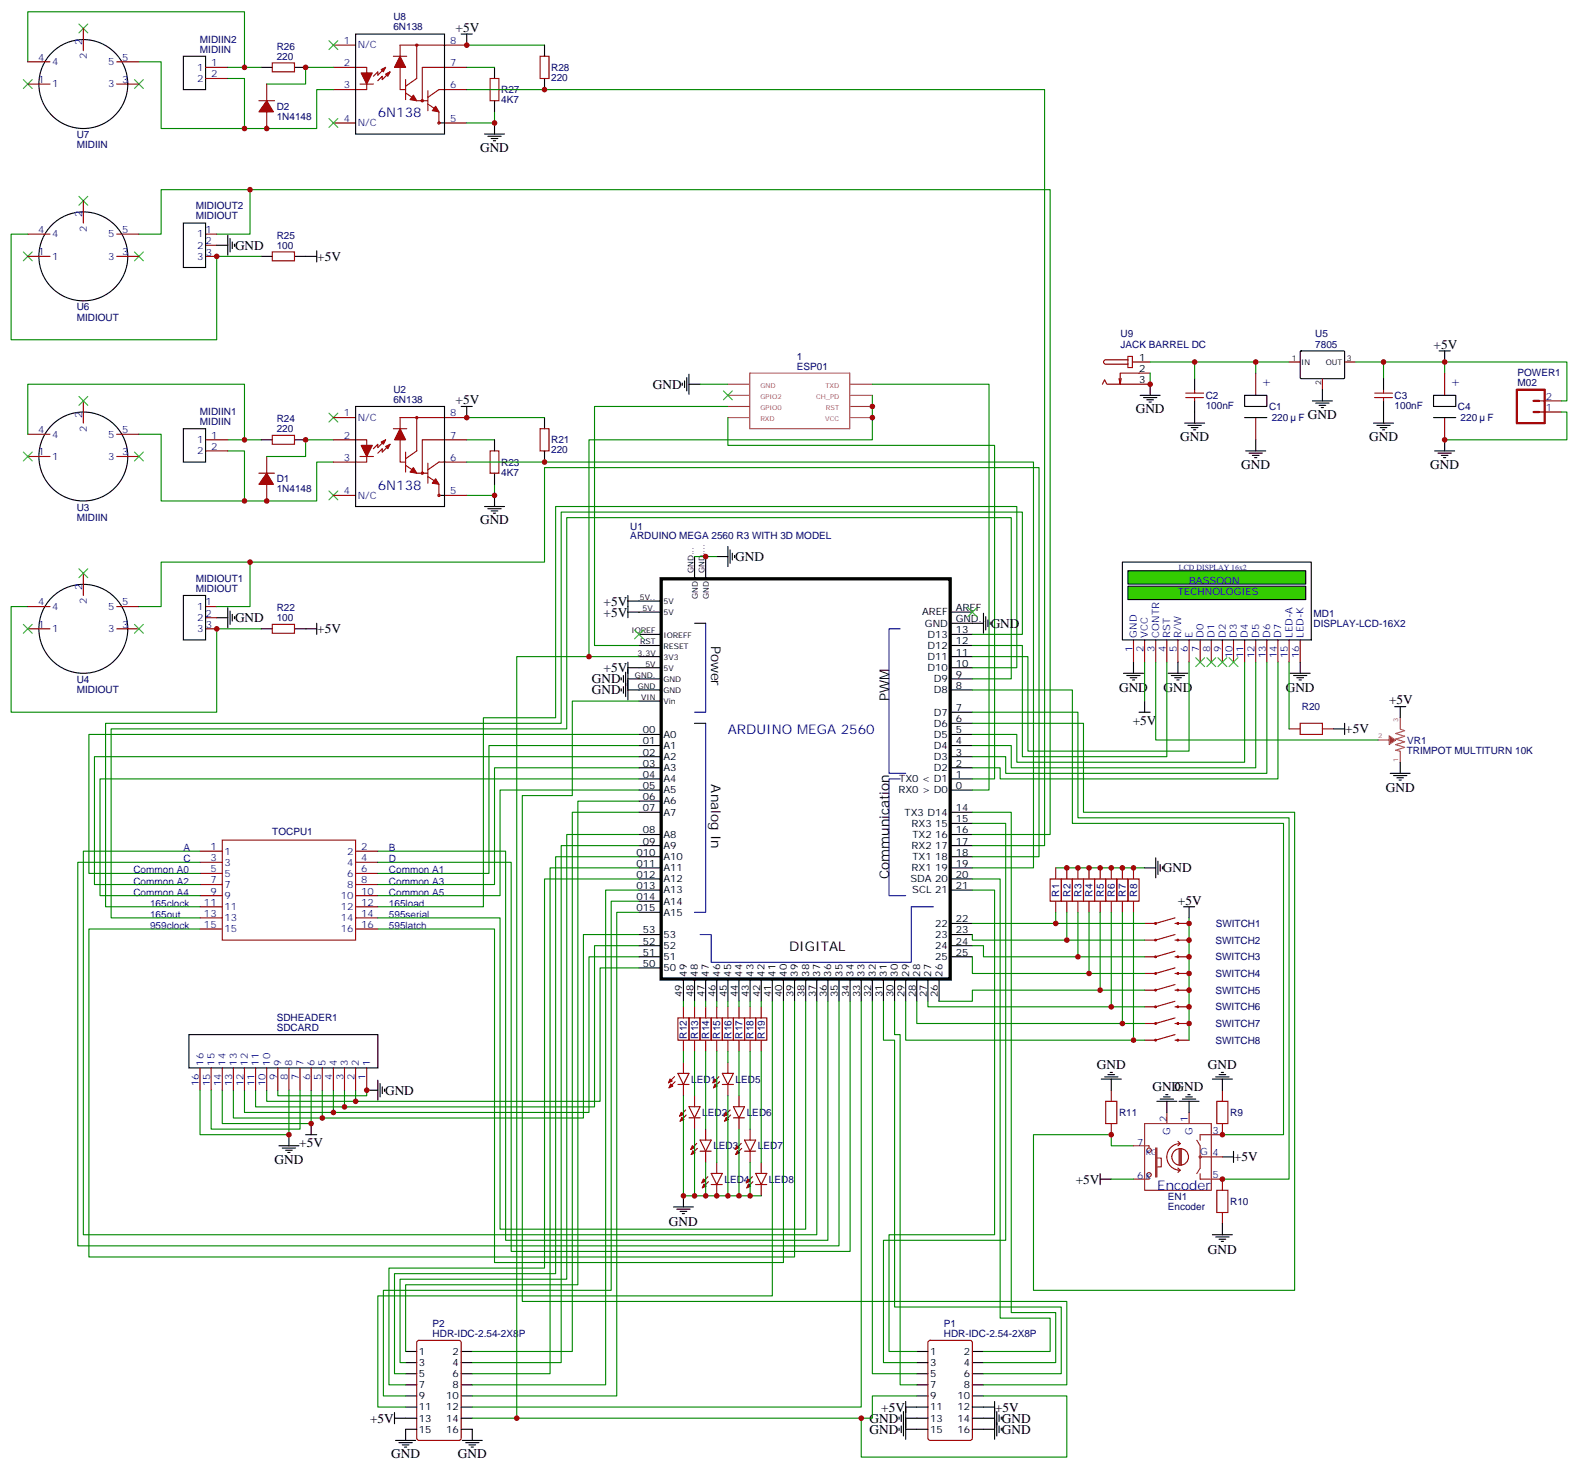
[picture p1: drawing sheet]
<svg xmlns="http://www.w3.org/2000/svg" width="501mm" height="467mm" viewBox="0 0 501 467" stroke-linecap="round" stroke-linejoin="round" font-family="sans-serif">
<defs><g id="words">
<g font-size="4.2">
<text x="144.6" y="10.1">+5V</text>
<text x="152.4" y="48.2">GND</text>
<text x="74.6" y="79.2">GND</text>
<text x="100.7" y="82.8">+5V</text>
<text x="455.1" y="110.6">+5V</text>
<text x="207.3" y="123.3">GND</text>
<text x="144.6" y="128.3">+5V</text>
<text x="360.5" y="131.1">GND</text>
<text x="415.2" y="132.9">GND</text>
<text x="374.6" y="139.9">GND</text>
<text x="434.6" y="139.9">GND</text>
<text x="394.1" y="148.7">GND</text>
<text x="454" y="148.7">GND</text>
<text x="152.4" y="166.4">GND</text>
<text x="233.4" y="178">GND</text>
<text x="74.6" y="197.4">GND</text>
<text x="191.6" y="192.1">+5V</text>
<text x="191.6" y="195.7">+5V</text>
<text x="100.7" y="201">+5V</text>
<text x="314.5" y="199.2">GND</text>
<text x="225.8" y="204.8" transform="rotate(90 225.8 204.8)">Power</text>
<text x="191.6" y="213.3">+5V</text>
<text x="187.9" y="216.8">GND</text>
<text x="187.9" y="220.3">GND</text>
<text x="355.2" y="219.7">GND</text>
<text x="369.4" y="219.7">GND</text>
<text x="408.2" y="219.7">GND</text>
<text x="282.2" y="222.5" transform="rotate(-90 282.2 222.5)">PWM</text>
<text x="441" y="223.5">+5V</text>
<text x="359.6" y="229.9">+5V</text>
<text x="427" y="232.7">+5V</text>
<text x="225.8" y="248.9" transform="rotate(90 225.8 248.9)">Analog In</text>
<text x="439.9" y="251.4">GND</text>
<text x="282.2" y="278.9" transform="rotate(-90 282.2 278.9)">Communication</text>
<text x="369.2" y="276.8">GND</text>
<text x="373.9" y="287">+5V</text>
<text x="250.5" y="301.8">DIGITAL</text>
<text x="348.2" y="339.2">GND</text>
<text x="383.4" y="339.1">GND</text>
<text x="122.2" y="347.4">GND</text>
<text x="365.8" y="346.2">GND</text>
<text x="372.9" y="346.2">GND</text>
<text x="95" y="364">+5V</text>
<text x="87.1" y="369.2">GND</text>
<text x="391.8" y="368.5">+5V</text>
<text x="341.5" y="375.6">+5V</text>
<text x="212.4" y="389">GND</text>
<text x="383.4" y="397.8">GND</text>
<text x="279.8" y="447.9">+5V</text>
<text x="315.9" y="447.9">+5V</text>
<text x="117.5" y="451.4">+5V</text>
<text x="276" y="454.9">GND</text>
<text x="276" y="451.4">GND</text>
<text x="318" y="454.9">GND</text>
<text x="318" y="451.4">GND</text>
<text x="124.2" y="462.7">GND</text>
<text x="145.3" y="462.7">GND</text>
</g>
<g font-size="4.2" fill="#00f">
<text x="119.9" y="37.3">6N138</text>
<text x="400.4" y="122.6">+</text>
<text x="460.4" y="122.6">+</text>
<text x="119.9" y="155.4">6N138</text>
<text x="231.1" y="233">ARDUINO MEGA 2560</text>
<text x="367.4" y="377.5">Encoder</text>
</g>
<g font-size="3.2" fill="#000080">
<text x="124.9" y="9.6">6N138</text>
<text x="124.9" y="6.4">U8</text>
<text x="63.5" y="16.7">MIDIIN</text>
<text x="63.5" y="13.5">MIDIIN2</text>
<text x="87.8" y="15.7">R26</text>
<text x="87.8" y="18.9">220</text>
<text x="175" y="22.5">R28</text>
<text x="159.1" y="29.6">R27</text>
<text x="175" y="25.7">220</text>
<text x="87.8" y="34.9">D2</text>
<text x="159.1" y="32.7">4K7</text>
<text x="87.8" y="38.1">1N4148</text>
<text x="24.4" y="47">MIDIIN</text>
<text x="24.4" y="43.8">U7</text>
<text x="62.1" y="69.5">MIDIOUT</text>
<text x="62.1" y="66.4">MIDIOUT2</text>
<text x="87.8" y="75.7">R25</text>
<text x="87.8" y="78.9">100</text>
<text x="24.4" y="101.7">MIDIOUT</text>
<text x="24.4" y="98.5">U6</text>
<text x="355.7" y="107.1">U9</text>
<text x="417.5" y="107.1">U5</text>
<text x="355.7" y="110.3">JACK BARREL DC</text>
<text x="417.5" y="110.3">7805</text>
<text x="253" y="117.3">ESP01</text>
<text x="253" y="114.3">1</text>
<text x="481.7" y="119.4">POWER1</text>
<text x="124.9" y="124.6">U2</text>
<text x="481.7" y="122.6">M02</text>
<text x="63.5" y="131.7">MIDIIN1</text>
<text x="124.9" y="127.8">6N138</text>
<text x="382.8" y="129.8">100nF</text>
<text x="382.8" y="126.6">C2</text>
<text x="402.9" y="130.2">C1</text>
<text x="442.7" y="129.8">100nF</text>
<text x="442.7" y="126.6">C3</text>
<text x="462.8" y="130.2">C4</text>
<text x="63.5" y="134.9">MIDIIN</text>
<text x="87.8" y="137.1">220</text>
<text x="87.8" y="133.9">R24</text>
<text x="403.7" y="133.7">220</text>
<text x="412.2" y="133.7">F</text>
<text x="463.7" y="133.7">220</text>
<text x="472.2" y="133.7">F</text>
<text x="175" y="143.9">220</text>
<text x="175" y="140.7">R21</text>
<text x="159.1" y="147.7">R23</text>
<text x="87.8" y="153">D1</text>
<text x="159.1" y="150.9">4K7</text>
<text x="87.8" y="156.2">1N4148</text>
<text x="24.4" y="165.2">MIDIIN</text>
<text x="24.4" y="162">U3</text>
<text x="200.1" y="171.1">ARDUINO MEGA 2560 R3 WITH 3D MODEL</text>
<text x="200.1" y="168.1">U1</text>
<text x="62.1" y="184.5">MIDIOUT1</text>
<text x="62.1" y="187.7">MIDIOUT</text>
<text x="87.8" y="197.1">100</text>
<text x="87.8" y="193.9">R22</text>
<text x="417" y="195.9">MD1</text>
<text x="417" y="198.9">DISPLAY-LCD-16X2</text>
<text x="24.4" y="219.9">MIDIOUT</text>
<text x="24.4" y="216.7">U4</text>
<text x="413.3" y="225.3">R20</text>
<text x="446.6" y="239.2">TRIMPOT MULTITURN 10K</text>
<text x="446.8" y="236">VR1</text>
<text x="86.4" y="264.8">TOCPU1</text>
<text x="336.3" y="284.5" transform="rotate(-90 336.3 284.5)">R1</text>
<text x="339.8" y="284.5" transform="rotate(-90 339.8 284.5)">R2</text>
<text x="343.3" y="284.5" transform="rotate(-90 343.3 284.5)">R3</text>
<text x="346.8" y="284.5" transform="rotate(-90 346.8 284.5)">R4</text>
<text x="350.4" y="284.5" transform="rotate(-90 350.4 284.5)">R5</text>
<text x="353.9" y="284.5" transform="rotate(-90 353.9 284.5)">R6</text>
<text x="357.4" y="284.5" transform="rotate(-90 357.4 284.5)">R7</text>
<text x="361" y="284.5" transform="rotate(-90 361 284.5)">R8</text>
<text x="385.9" y="299.4">SWITCH2</text>
<text x="385.9" y="294.2">SWITCH1</text>
<text x="385.9" y="304.7">SWITCH3</text>
<text x="385.9" y="310">SWITCH4</text>
<text x="385.9" y="315.3">SWITCH5</text>
<text x="385.9" y="320.6">SWITCH6</text>
<text x="87.9" y="327.2">SDCARD</text>
<text x="87.9" y="324.1">SDHEADER1</text>
<text x="218.1" y="329.5" transform="rotate(-90 218.1 329.5)">R12</text>
<text x="221.6" y="329.5" transform="rotate(-90 221.6 329.5)">R13</text>
<text x="225.1" y="329.5" transform="rotate(-90 225.1 329.5)">R14</text>
<text x="228.7" y="329.5" transform="rotate(-90 228.7 329.5)">R15</text>
<text x="232.2" y="329.5" transform="rotate(-90 232.2 329.5)">R16</text>
<text x="235.7" y="329.5" transform="rotate(-90 235.7 329.5)">R17</text>
<text x="239.3" y="329.5" transform="rotate(-90 239.3 329.5)">R18</text>
<text x="242.8" y="329.5" transform="rotate(-90 242.8 329.5)">R19</text>
<text x="385.9" y="325.9">SWITCH7</text>
<text x="385.9" y="331.2">SWITCH8</text>
<text x="219.4" y="343.5">LED1</text>
<text x="233.5" y="343.5">LED5</text>
<text x="223" y="354.1">LED2</text>
<text x="237.1" y="354.1">LED6</text>
<text x="355.2" y="354.1">R11</text>
<text x="390.5" y="354.1">R9</text>
<text x="226.5" y="364.7">LED3</text>
<text x="240.6" y="364.7">LED7</text>
<text x="230" y="375.3">LED4</text>
<text x="244.1" y="375.3">LED8</text>
<text x="370.7" y="383.9">Encoder</text>
<text x="370.7" y="380.7">EN1</text>
<text x="390.5" y="382.3">R10</text>
<text x="137.3" y="424.3">HDR-IDC-2.54-2X8P</text>
<text x="137.3" y="421.2">P2</text>
<text x="299.6" y="424.3">HDR-IDC-2.54-2X8P</text>
<text x="299.6" y="421.2">P1</text>
</g>
<g font-size="3.2" fill="#00f">
<text x="26.1" y="14.3" transform="rotate(-90 26.1 14.3)">2</text>
<text x="109.1" y="14">1</text>
<text x="113.6" y="15.4">N/C</text>
<text x="142.9" y="14">8</text>
<text x="12.1" y="19.3">4</text>
<text x="16.6" y="20.7">4</text>
<text x="27.5" y="18.8" transform="rotate(-90 27.5 18.8)">2</text>
<text x="34.3" y="20.7">5</text>
<text x="38.8" y="19.3">5</text>
<text x="62.5" y="22.4">1</text>
<text x="67" y="21">1</text>
<text x="109.1" y="21">2</text>
<text x="142.9" y="21">7</text>
<text x="12.1" y="26.3">1</text>
<text x="16.6" y="27.7">1</text>
<text x="34.3" y="27.7">3</text>
<text x="38.8" y="26.3">3</text>
<text x="62.5" y="26">2</text>
<text x="67" y="24.6">2</text>
<text x="109.1" y="28.1">3</text>
<text x="142.9" y="28.1">6</text>
<text x="109.1" y="38.7">4</text>
<text x="113.6" y="40.1">N/C</text>
<text x="142.9" y="38.7">5</text>
<text x="26.1" y="69" transform="rotate(-90 26.1 69)">2</text>
<text x="12.1" y="73.9">4</text>
<text x="16.6" y="75.4">4</text>
<text x="27.5" y="73.5" transform="rotate(-90 27.5 73.5)">2</text>
<text x="34.3" y="75.4">5</text>
<text x="38.8" y="73.9">5</text>
<text x="62.5" y="75.4">1</text>
<text x="65.3" y="73.9">1</text>
<text x="65.3" y="77.5">2</text>
<text x="12.1" y="81">1</text>
<text x="16.6" y="82.4">1</text>
<text x="34.3" y="82.4">3</text>
<text x="38.8" y="81">3</text>
<text x="62.5" y="78.9">2</text>
<text x="62.5" y="82.4">3</text>
<text x="65.4" y="81.2">3</text>
<text x="490.7" y="130.4">1</text>
<text x="490.7" y="126.9">2</text>
<text x="12.1" y="137.4">4</text>
<text x="26.1" y="132.5" transform="rotate(-90 26.1 132.5)">2</text>
<text x="27.5" y="137" transform="rotate(-90 27.5 137)">2</text>
<text x="38.8" y="137.4">5</text>
<text x="109.1" y="132.2">1</text>
<text x="113.6" y="133.6">N/C</text>
<text x="142.9" y="132.2">8</text>
<text x="16.6" y="138.9">4</text>
<text x="34.3" y="138.9">5</text>
<text x="62.5" y="140.6">1</text>
<text x="67" y="139.2">1</text>
<text x="67" y="142.7">2</text>
<text x="109.1" y="139.2">2</text>
<text x="142.9" y="139.2">7</text>
<text x="12.1" y="144.5">1</text>
<text x="16.6" y="145.9">1</text>
<text x="34.3" y="145.9">3</text>
<text x="38.8" y="144.5">3</text>
<text x="62.5" y="144.1">2</text>
<text x="109.1" y="146.3">3</text>
<text x="142.9" y="146.3">6</text>
<text x="109.1" y="156.8">4</text>
<text x="113.6" y="158.3">N/C</text>
<text x="142.9" y="156.8">5</text>
<text x="377.5" y="185.4">BASSOON</text>
<text x="26.1" y="187.2" transform="rotate(-90 26.1 187.2)">2</text>
<text x="27.5" y="191.7" transform="rotate(-90 27.5 191.7)">2</text>
<text x="373.9" y="188.9">TECHNOLOGIES</text>
<text x="12.1" y="192.1">4</text>
<text x="16.6" y="193.5">4</text>
<text x="34.3" y="193.5">5</text>
<text x="38.8" y="192.1">5</text>
<text x="62.5" y="193.5">1</text>
<text x="62.5" y="197.1">2</text>
<text x="65.3" y="192.1">1</text>
<text x="65.3" y="195.7">2</text>
<text x="12.1" y="199.2">1</text>
<text x="16.6" y="200.6">1</text>
<text x="34.3" y="200.6">3</text>
<text x="38.8" y="199.2">3</text>
<text x="62.5" y="200.6">3</text>
<text x="65.4" y="199.4">3</text>
<text x="360.9" y="202.4" transform="rotate(-90 360.9 202.4)">GND</text>
<text x="364.4" y="202.4" transform="rotate(-90 364.4 202.4)">VCC</text>
<text x="367.9" y="202.4" transform="rotate(-90 367.9 202.4)">CONTR</text>
<text x="371.5" y="202.4" transform="rotate(-90 371.5 202.4)">RST</text>
<text x="375" y="202.4" transform="rotate(-90 375 202.4)">R/W</text>
<text x="378.5" y="202.4" transform="rotate(-90 378.5 202.4)">E</text>
<text x="382.1" y="202.4" transform="rotate(-90 382.1 202.4)">D0</text>
<text x="385.6" y="202.4" transform="rotate(-90 385.6 202.4)">D1</text>
<text x="389.1" y="202.4" transform="rotate(-90 389.1 202.4)">D2</text>
<text x="392.6" y="202.4" transform="rotate(-90 392.6 202.4)">D3</text>
<text x="396.2" y="202.4" transform="rotate(-90 396.2 202.4)">D4</text>
<text x="399.7" y="202.4" transform="rotate(-90 399.7 202.4)">D5</text>
<text x="403.2" y="202.4" transform="rotate(-90 403.2 202.4)">D6</text>
<text x="406.8" y="202.4" transform="rotate(-90 406.8 202.4)">D7</text>
<text x="410.3" y="202.4" transform="rotate(-90 410.3 202.4)">LED-A</text>
<text x="413.8" y="202.4" transform="rotate(-90 413.8 202.4)">LED-K</text>
<text x="359.5" y="206.8" transform="rotate(-90 359.5 206.8)">1</text>
<text x="363" y="206.8" transform="rotate(-90 363 206.8)">2</text>
<text x="366.5" y="206.8" transform="rotate(-90 366.5 206.8)">3</text>
<text x="370.1" y="206.8" transform="rotate(-90 370.1 206.8)">4</text>
<text x="373.6" y="206.8" transform="rotate(-90 373.6 206.8)">5</text>
<text x="377.1" y="206.8" transform="rotate(-90 377.1 206.8)">6</text>
<text x="380.6" y="206.8" transform="rotate(-90 380.6 206.8)">7</text>
<text x="384.2" y="206.8" transform="rotate(-90 384.2 206.8)">8</text>
<text x="387.7" y="206.8" transform="rotate(-90 387.7 206.8)">9</text>
<text x="391.2" y="208.9" transform="rotate(-90 391.2 208.9)">10</text>
<text x="394.8" y="208.9" transform="rotate(-90 394.8 208.9)">11</text>
<text x="398.3" y="208.9" transform="rotate(-90 398.3 208.9)">12</text>
<text x="401.8" y="208.9" transform="rotate(-90 401.8 208.9)">13</text>
<text x="405.3" y="208.9" transform="rotate(-90 405.3 208.9)">14</text>
<text x="408.9" y="208.9" transform="rotate(-90 408.9 208.9)">15</text>
<text x="412.4" y="208.9" transform="rotate(-90 412.4 208.9)">16</text>
<text x="66.8" y="269.7">1</text>
<text x="114.7" y="269.7">2</text>
<text x="58.2" y="273.6">C</text>
<text x="58.2" y="270.1">A</text>
<text x="66.8" y="273.3">3</text>
<text x="71.3" y="271.1">1</text>
<text x="71.3" y="274.7">3</text>
<text x="110.2" y="271.1">2</text>
<text x="110.2" y="274.7">4</text>
<text x="114.7" y="273.3">4</text>
<text x="123.5" y="273.6">D</text>
<text x="123.5" y="270.1">B</text>
<text x="42.3" y="280.7">Common A2</text>
<text x="42.3" y="277.1">Common A0</text>
<text x="66.8" y="276.8">5</text>
<text x="66.8" y="280.3">7</text>
<text x="71.3" y="278.2">5</text>
<text x="71.3" y="281.7">7</text>
<text x="110.2" y="278.2">6</text>
<text x="110.2" y="281.7">8</text>
<text x="114.7" y="276.8">6</text>
<text x="114.7" y="280.3">8</text>
<text x="123.5" y="280.7">Common A3</text>
<text x="123.5" y="277.1">Common A1</text>
<text x="42.3" y="284.2">Common A4</text>
<text x="47.6" y="287.7">165clock</text>
<text x="64.8" y="287.4">11</text>
<text x="66.8" y="283.8">9</text>
<text x="71.3" y="285.3">9</text>
<text x="108.2" y="285.3">10</text>
<text x="114.7" y="283.8">10</text>
<text x="114.7" y="287.4">12</text>
<text x="123.5" y="287.7">165load</text>
<text x="123.5" y="284.2">Common A5</text>
<text x="47.6" y="291.3">165out</text>
<text x="64.8" y="290.9">13</text>
<text x="71.3" y="288.8">11</text>
<text x="71.3" y="292.3">13</text>
<text x="108.2" y="288.8">12</text>
<text x="108.2" y="292.3">14</text>
<text x="114.7" y="290.9">14</text>
<text x="123.5" y="291.3">595serial</text>
<text x="47.6" y="294.8">959clock</text>
<text x="64.8" y="294.4">15</text>
<text x="71.3" y="295.8">15</text>
<text x="108.2" y="295.8">16</text>
<text x="114.7" y="294.4">16</text>
<text x="123.5" y="294.8">595latch</text>
<text x="64.6" y="338.2" transform="rotate(-90 64.6 338.2)">16</text>
<text x="68.1" y="338.2" transform="rotate(-90 68.1 338.2)">15</text>
<text x="71.6" y="338.2" transform="rotate(-90 71.6 338.2)">14</text>
<text x="75.1" y="338.2" transform="rotate(-90 75.1 338.2)">13</text>
<text x="78.7" y="338.2" transform="rotate(-90 78.7 338.2)">12</text>
<text x="82.2" y="338.2" transform="rotate(-90 82.2 338.2)">11</text>
<text x="85.7" y="338.2" transform="rotate(-90 85.7 338.2)">10</text>
<text x="89.3" y="338.2" transform="rotate(-90 89.3 338.2)">9</text>
<text x="92.8" y="338.2" transform="rotate(-90 92.8 338.2)">8</text>
<text x="96.3" y="338.2" transform="rotate(-90 96.3 338.2)">7</text>
<text x="99.8" y="338.2" transform="rotate(-90 99.8 338.2)">6</text>
<text x="103.4" y="338.2" transform="rotate(-90 103.4 338.2)">5</text>
<text x="106.9" y="338.2" transform="rotate(-90 106.9 338.2)">4</text>
<text x="110.4" y="338.2" transform="rotate(-90 110.4 338.2)">3</text>
<text x="113.9" y="338.2" transform="rotate(-90 113.9 338.2)">2</text>
<text x="117.5" y="338.2" transform="rotate(-90 117.5 338.2)">1</text>
<text x="63.1" y="344.7" transform="rotate(-90 63.1 344.7)">16</text>
<text x="66.7" y="344.7" transform="rotate(-90 66.7 344.7)">15</text>
<text x="70.2" y="344.7" transform="rotate(-90 70.2 344.7)">14</text>
<text x="73.7" y="344.7" transform="rotate(-90 73.7 344.7)">13</text>
<text x="77.3" y="344.7" transform="rotate(-90 77.3 344.7)">12</text>
<text x="80.8" y="344.7" transform="rotate(-90 80.8 344.7)">11</text>
<text x="84.3" y="344.7" transform="rotate(-90 84.3 344.7)">10</text>
<text x="87.8" y="342.7" transform="rotate(-90 87.8 342.7)">9</text>
<text x="91.4" y="342.7" transform="rotate(-90 91.4 342.7)">8</text>
<text x="94.9" y="342.7" transform="rotate(-90 94.9 342.7)">7</text>
<text x="98.4" y="342.7" transform="rotate(-90 98.4 342.7)">6</text>
<text x="102" y="342.7" transform="rotate(-90 102 342.7)">5</text>
<text x="105.5" y="342.7" transform="rotate(-90 105.5 342.7)">4</text>
<text x="109" y="342.7" transform="rotate(-90 109 342.7)">3</text>
<text x="112.5" y="342.7" transform="rotate(-90 112.5 342.7)">2</text>
<text x="116.1" y="342.7" transform="rotate(-90 116.1 342.7)">1</text>
<text x="370.4" y="356.2" transform="rotate(-90 370.4 356.2)">2</text>
<text x="377.1" y="356.2" transform="rotate(-90 377.1 356.2)">1</text>
<text x="384.9" y="359.7">3</text>
<text x="361" y="363.6">7</text>
<text x="371.5" y="360" transform="rotate(-90 371.5 360)">G</text>
<text x="378.5" y="360" transform="rotate(-90 378.5 360)">G</text>
<text x="381" y="366.4">G</text>
<text x="384.9" y="366.7">4</text>
<text x="361" y="374.2">6</text>
<text x="384.9" y="373.8">5</text>
</g>
<g font-size="3.2">
<text x="361.6" y="114.5">1</text>
<text x="361.6" y="118">2</text>
<text x="361.6" y="121.6">3</text>
<text x="292.7" y="195.3">AREF</text>
<text x="303.4" y="193.9">AREF</text>
<text x="303.4" y="197.4">GND..</text>
<text x="293.6" y="198.8">GND</text>
<text x="294.4" y="202.4">D13</text>
<text x="303.4" y="200.9">13</text>
<text x="294.4" y="209.4">D11</text>
<text x="294.4" y="205.9">D12</text>
<text x="303.4" y="208">11</text>
<text x="303.4" y="204.5">12</text>
<text x="294.4" y="212.9">D10</text>
<text x="303.4" y="215.1">9</text>
<text x="303.4" y="211.5">10</text>
<text x="296.5" y="220">D8</text>
<text x="296.5" y="216.5">D9</text>
<text x="303.4" y="218.6">8</text>
<text x="296.5" y="227">D7</text>
<text x="303.4" y="225.6">7</text>
<text x="204.1" y="232.7">00</text>
<text x="296.5" y="230.6">D6</text>
<text x="303.4" y="232.7">5</text>
<text x="303.4" y="229.2">6</text>
<text x="204.1" y="236.2">01</text>
<text x="204.1" y="239.7">02</text>
<text x="210.6" y="234.1">A0</text>
<text x="210.6" y="237.6">A1</text>
<text x="296.5" y="237.6">D4</text>
<text x="296.5" y="234.1">D5</text>
<text x="303.4" y="239.7">3</text>
<text x="303.4" y="236.2">4</text>
<text x="204.1" y="243.3">03</text>
<text x="210.6" y="241.2">A2</text>
<text x="210.6" y="244.7">A3</text>
<text x="296.5" y="244.7">D2</text>
<text x="296.5" y="241.2">D3</text>
<text x="303.4" y="243.3">2</text>
<text x="204.1" y="246.8">04</text>
<text x="204.1" y="250.3">05</text>
<text x="210.6" y="248.2">A4</text>
<text x="210.6" y="251.7">A5</text>
<text x="285.2" y="251.7">RX0 &gt; D0</text>
<text x="285.5" y="248.2">TX0 &lt; D1</text>
<text x="303.4" y="250.3">0</text>
<text x="303.4" y="246.8">1</text>
<text x="204.1" y="253.9">06</text>
<text x="204.1" y="257.4">07</text>
<text x="210.6" y="255.3">A6</text>
<text x="303.4" y="257.4">14</text>
<text x="210.6" y="258.8">A7</text>
<text x="287.2" y="258.8">TX3 D14</text>
<text x="289.4" y="262.3">RX3 15</text>
<text x="303.4" y="260.9">15</text>
<text x="204.1" y="264.4">08</text>
<text x="204.1" y="268">09</text>
<text x="210.6" y="265.9">A8</text>
<text x="210.6" y="269.4">A9</text>
<text x="289.4" y="269.4">RX2 17</text>
<text x="289.6" y="265.9">TX2 16</text>
<text x="303.4" y="268">17</text>
<text x="303.4" y="264.4">16</text>
<text x="202.1" y="271.5">010</text>
<text x="202.1" y="275">011</text>
<text x="210.6" y="272.9">A10</text>
<text x="289.6" y="272.9">TX1 18</text>
<text x="303.4" y="275">19</text>
<text x="303.4" y="271.5">18</text>
<text x="202.1" y="278.6">012</text>
<text x="210.6" y="276.4">A11</text>
<text x="210.6" y="280">A12</text>
<text x="289" y="280">SDA 20</text>
<text x="289.4" y="276.4">RX1 19</text>
<text x="303.4" y="278.6">20</text>
<text x="202.1" y="282.1">013</text>
<text x="202.1" y="285.6">014</text>
<text x="210.6" y="283.5">A13</text>
<text x="210.6" y="287">A14</text>
<text x="289.6" y="283.5">SCL 21</text>
<text x="303.4" y="282.1">21</text>
<text x="202.1" y="289.1">015</text>
<text x="210.6" y="290.5">A15</text>
<text x="303.4" y="292.7">22</text>
<text x="204.1" y="296.2">53</text>
<text x="204.1" y="299.7">52</text>
<text x="210.6" y="297.6">53</text>
<text x="296.9" y="297.6">23</text>
<text x="296.9" y="294.1">22</text>
<text x="303.4" y="299.7">24</text>
<text x="303.4" y="296.2">23</text>
<text x="204.1" y="303.2">51</text>
<text x="210.6" y="304.7">51</text>
<text x="210.6" y="301.1">52</text>
<text x="296.9" y="301.1">24</text>
<text x="296.9" y="304.7">25</text>
<text x="303.4" y="303.2">25</text>
<text x="204.1" y="306.8">50</text>
<text x="210.6" y="308.2">50</text>
<text x="218" y="310" transform="rotate(-90 218 310)">49</text>
<text x="221.5" y="310" transform="rotate(-90 221.5 310)">48</text>
<text x="225.1" y="310" transform="rotate(-90 225.1 310)">47</text>
<text x="228.6" y="310" transform="rotate(-90 228.6 310)">46</text>
<text x="232.1" y="310" transform="rotate(-90 232.1 310)">45</text>
<text x="235.7" y="310" transform="rotate(-90 235.7 310)">44</text>
<text x="239.2" y="310" transform="rotate(-90 239.2 310)">43</text>
<text x="242.7" y="310" transform="rotate(-90 242.7 310)">42</text>
<text x="246.2" y="310" transform="rotate(-90 246.2 310)">41</text>
<text x="249.8" y="310" transform="rotate(-90 249.8 310)">40</text>
<text x="253.3" y="310" transform="rotate(-90 253.3 310)">39</text>
<text x="256.8" y="310" transform="rotate(-90 256.8 310)">38</text>
<text x="260.3" y="310" transform="rotate(-90 260.3 310)">37</text>
<text x="263.9" y="310" transform="rotate(-90 263.9 310)">36</text>
<text x="267.4" y="310" transform="rotate(-90 267.4 310)">35</text>
<text x="270.9" y="310" transform="rotate(-90 270.9 310)">34</text>
<text x="274.5" y="310" transform="rotate(-90 274.5 310)">33</text>
<text x="278" y="310" transform="rotate(-90 278 310)">32</text>
<text x="281.5" y="310" transform="rotate(-90 281.5 310)">31</text>
<text x="285" y="310" transform="rotate(-90 285 310)">30</text>
<text x="288.6" y="310" transform="rotate(-90 288.6 310)">29</text>
<text x="292.1" y="310" transform="rotate(-90 292.1 310)">28</text>
<text x="295.6" y="310" transform="rotate(-90 295.6 310)">27</text>
<text x="299.2" y="310" transform="rotate(-90 299.2 310)">26</text>
<text x="216.6" y="316.5" transform="rotate(-90 216.6 316.5)">49</text>
<text x="220.1" y="316.5" transform="rotate(-90 220.1 316.5)">48</text>
<text x="223.7" y="316.5" transform="rotate(-90 223.7 316.5)">47</text>
<text x="227.2" y="316.5" transform="rotate(-90 227.2 316.5)">46</text>
<text x="230.7" y="316.5" transform="rotate(-90 230.7 316.5)">45</text>
<text x="234.2" y="316.5" transform="rotate(-90 234.2 316.5)">44</text>
<text x="237.8" y="316.5" transform="rotate(-90 237.8 316.5)">43</text>
<text x="241.3" y="316.5" transform="rotate(-90 241.3 316.5)">42</text>
<text x="244.8" y="316.5" transform="rotate(-90 244.8 316.5)">41</text>
<text x="248.4" y="316.5" transform="rotate(-90 248.4 316.5)">40</text>
<text x="251.9" y="316.5" transform="rotate(-90 251.9 316.5)">39</text>
<text x="255.4" y="316.5" transform="rotate(-90 255.4 316.5)">38</text>
<text x="258.9" y="316.5" transform="rotate(-90 258.9 316.5)">37</text>
<text x="262.5" y="316.5" transform="rotate(-90 262.5 316.5)">36</text>
<text x="266" y="316.5" transform="rotate(-90 266 316.5)">35</text>
<text x="269.5" y="316.5" transform="rotate(-90 269.5 316.5)">34</text>
<text x="273" y="316.5" transform="rotate(-90 273 316.5)">33</text>
<text x="276.6" y="316.5" transform="rotate(-90 276.6 316.5)">32</text>
<text x="280.1" y="316.5" transform="rotate(-90 280.1 316.5)">31</text>
<text x="283.6" y="316.5" transform="rotate(-90 283.6 316.5)">30</text>
<text x="287.2" y="316.5" transform="rotate(-90 287.2 316.5)">29</text>
<text x="290.7" y="316.5" transform="rotate(-90 290.7 316.5)">28</text>
<text x="294.2" y="316.5" transform="rotate(-90 294.2 316.5)">27</text>
<text x="297.7" y="316.5" transform="rotate(-90 297.7 316.5)">26</text>
<text x="133" y="429.9">1</text>
<text x="143.7" y="429.9">2</text>
<text x="295.3" y="429.9">1</text>
<text x="306" y="429.9">2</text>
<text x="133" y="433.4">3</text>
<text x="133" y="437">5</text>
<text x="143.7" y="433.4">4</text>
<text x="143.7" y="437">6</text>
<text x="295.3" y="433.4">3</text>
<text x="295.3" y="437">5</text>
<text x="306" y="433.4">4</text>
<text x="306" y="437">6</text>
<text x="133" y="440.5">7</text>
<text x="143.7" y="440.5">8</text>
<text x="295.3" y="440.5">7</text>
<text x="306" y="440.5">8</text>
<text x="133" y="444">9</text>
<text x="133" y="447.5">11</text>
<text x="141.7" y="444">10</text>
<text x="141.7" y="447.5">12</text>
<text x="295.3" y="444">9</text>
<text x="295.3" y="447.5">11</text>
<text x="303.9" y="444">10</text>
<text x="303.9" y="447.5">12</text>
<text x="133" y="451.1">13</text>
<text x="133" y="454.6">15</text>
<text x="141.7" y="451.1">14</text>
<text x="141.7" y="454.6">16</text>
<text x="295.3" y="451.1">13</text>
<text x="295.3" y="454.6">15</text>
<text x="303.9" y="451.1">14</text>
<text x="303.9" y="454.6">16</text>
</g>
<g font-size="2.5">
<text x="410.1" y="114.5">1</text>
<text x="413.1" y="115.9">IN</text>
<text x="420.9" y="115.9">OUT</text>
<text x="427.6" y="114.5">3</text>
<text x="419.5" y="122.1" transform="rotate(-90 419.5 122.1)">2</text>
<text x="220.1" y="181.9" transform="rotate(-90 220.1 181.9)">GND...</text>
<text x="223.7" y="181.9" transform="rotate(-90 223.7 181.9)">GND....</text>
<text x="203.1" y="190.4">5V..</text>
<text x="210.6" y="191.8">5V</text>
<text x="221.5" y="190" transform="rotate(-90 221.5 190)">GND</text>
<text x="225.1" y="190" transform="rotate(-90 225.1 190)">GND</text>
<text x="204" y="193.9">5V.</text>
<text x="210.6" y="195.3">5V</text>
<text x="200.5" y="200.9">IOREF</text>
<text x="210.6" y="202.4">IOREFF</text>
<text x="202.4" y="208">3.3V</text>
<text x="203.2" y="204.5">RST</text>
<text x="210.6" y="209.4">3V3</text>
<text x="210.6" y="205.9">RESET</text>
<text x="201.6" y="215.1">GND.</text>
<text x="204.9" y="211.5">5V</text>
<text x="210.6" y="212.9">5V</text>
<text x="202.5" y="218.6">GND</text>
<text x="210.6" y="220">GND</text>
<text x="210.6" y="216.5">GND</text>
<text x="203.6" y="222.1">VIN</text>
<text x="210.6" y="223.5">Vin</text>
</g>
<g font-size="2.5" fill="#00f">
<text x="374.3" y="180.9">LCD DISPLAY 16x2</text>
<text x="363.7" y="366.4">KG</text>
<text x="363.7" y="374.2">K</text>
</g>
<g font-size="2.1" fill="#a54b4b">
<text x="241.4" y="123">GND</text>
<text x="262" y="123">TXD</text>
<text x="241.4" y="126.5">GPIO2</text>
<text x="241.4" y="130">GPIO0</text>
<text x="259.1" y="126.5">CH_PD</text>
<text x="262.2" y="130">RST</text>
<text x="241.4" y="133.5">RXD</text>
<text x="262" y="133.5">VCC</text>
<text x="443.8" y="229.2" transform="rotate(-90 443.8 229.2)">3</text>
<text x="437.5" y="234.1">2</text>
<text x="443.8" y="241.9" transform="rotate(-90 443.8 241.9)">1</text>
</g>
</g></defs>
<g fill="none" stroke="#000" stroke-width=".35">
<path d="M220.5 176.6v7.1M224 176.6v7.1M356.3 178.4h60v24.7h-60zM202.8 194.2h7.1M202.8 190.7h7.1M220.5 197.8h3.5M301.6 194.2h7.1M301.6 197.8h7.1M202.8 218.9h7.1M202.8 215.4h7.1M202.8 211.9h7.1M202.8 208.4h7.1"/>
<path d="M202.8 204.8h7.1M202.8 201.3h7.1M301.6 218.9h7.1M301.6 215.4h7.1M301.6 211.9h7.1M301.6 208.4h7.1M301.6 204.8h7.1M301.6 201.3h7.1M202.8 233h7.1M202.8 236.6h7.1M202.8 222.5h7.1M220.5 229.5h3.5"/>
<path d="M301.6 233h7.1M301.6 236.6h7.1M301.6 226h7.1M301.6 229.5h7.1M202.8 240.1h7.1M202.8 243.6h7.1M202.8 247.2h7.1M202.8 250.7h7.1M202.8 254.2h7.1M202.8 257.7h7.1M301.6 240.1h7.1M301.6 243.6h7.1"/>
<path d="M301.6 247.2h7.1M301.6 250.7h7.1M301.6 257.7h7.1M202.8 264.8h7.1M202.8 268.3h7.1M202.8 271.9h7.1M202.8 275.4h7.1M202.8 278.9h7.1M301.6 264.8h7.1M301.6 268.3h7.1M301.6 271.9h7.1M301.6 275.4h7.1"/>
<path d="M301.6 278.9h7.1M301.6 261.3h7.1M202.8 282.4h7.1M202.8 286h7.1M202.8 289.5h7.1M202.8 296.5h7.1M301.6 282.4h7.1M301.6 296.5h7.1M301.6 293h7.1M202.8 300.1h7.1M202.8 303.6h7.1M202.8 307.1h7.1"/>
<path d="M217 310.7v7M220.5 310.7v7M224 310.7v7M227.5 310.7v7M231.1 310.7v7M234.6 310.7v7M238.1 310.7v7M241.7 310.7v7M245.2 310.7v7M248.7 310.7v7M252.2 310.7v7M255.8 310.7v7"/>
<path d="M259.3 310.7v7M262.8 310.7v7M266.3 310.7v7M269.9 310.7v7M273.4 310.7v7M276.9 310.7v7M280.5 310.7v7M284 310.7v7M287.5 310.7v7M291 310.7v7M294.6 310.7v7M298.1 310.7v7"/>
<path d="M301.6 300.1h7.1M301.6 303.6h7.1"/>
</g>
<path d="M209.9 183.7h91.7v127h-91.7z" fill="none" stroke="#000" stroke-width="1.1"/>
<path d="M224 197.8v28.2h-3.5M285.8 199.5h-3.6v45.9h5.3M224 229.5v60h-3.5M285.8 247.2h-3.6v37h5.3M296.3 287.7h-7v17.7h-63.5v-8.9h-3.6" fill="none" stroke="#00f" stroke-width=".35"/>
<g fill="none" stroke="#870000" stroke-width=".35">
<path d="M359.8 203.1v7M363.4 203.1v7M366.9 203.1v7M370.4 203.1v7M373.9 203.1v7M377.5 203.1v7M381 203.1v7M384.5 203.1v7M388.1 203.1v7M391.6 203.1v7M395.1 203.1v7M398.6 203.1v7"/>
<path d="M402.2 203.1v7M405.7 203.1v7M409.2 203.1v7M412.7 203.1v7"/>
</g>
<g fill="#3c0" stroke="#000" stroke-width=".35">
<path d="M358.1 186h56.4v4.3h-56.4z"/>
<path d="M358.1 181.1h56.4v4.2h-56.4z"/>
</g>
<g fill="none" stroke="#870000" stroke-width=".35">
<path d="M8.8 19.6h7.1M26.5 9v7.1M37 19.6h7.1M86.4 20h7.1v2.8h-7.1zM105.8 14.3h7.1M124.9 17.9h4.2M132.3 14.3v10.6M148.2 14.3h-21.2v14.1h1.8M171.4 17.9h2.9v7h-2.9zM8.8 26.7h7.1M37 26.7h7.1M65.3 21.4h7"/>
<path d="M65.3 24.9h7M82.2 32h4.9M84.7 26.7v5.3M84.7 35.5v5.3M105.8 21.4h10.6v7h-10.6M105.8 39h7.1M114.3 26.7h4.2M122.4 21.4l-2.5 2.4v-1l-1.4 1.4M123.8 22.8l-2.4 2.5v-1.1l-1.5 1.4M139.3 35.5v3.5M139.3 28.4h8.9M141.1 39h7.1"/>
<path d="M148.2 21.4h-14.1v10.6M155.6 24.9h2.8v7.1h-2.8zM8.8 74.3h7.1M26.5 63.7v7.1M37 74.3h7.1M65.3 74.3h3.5M65.3 77.8h3.5M86.4 79.9h7.1v2.9h-7.1zM8.8 81.4h7.1M37 81.4h7.1M65.3 81.4h3.5M358.1 113.1h1.4v3.5h-1.4z"/>
<path d="M358.1 114.2h-7.1a.71 .71 0 0 0-.7 .7 .71 .71 0 0 0 .7 .7h7.1M359.5 114.9h5.6M365.1 118.4h-9.5v3.5l-.4-1.7M398.6 118.4v7M409.2 114.9h3.5M426.9 114.9h3.5M458.6 118.4v7M8.8 137.8h7.1M26.5 127.2v7.1M37 137.8h7.1M65.3 139.6h7M86.4 138.1h7.1v2.9h-7.1z"/>
<path d="M105.8 139.6h10.6v7h-10.6M105.8 132.5h7.1M122.4 139.6l-2.5 2.4v-1l-1.4 1.4M124.9 136h4.2M132.3 132.5v10.6M148.2 132.5h-21.2v14.1h1.8M148.2 139.6h-14.1v10.5M171.4 136h2.9v7.1h-2.9zM350 121.9l.7-1.4 .7 1.4h13.7M356 120.2l-.4 1.7M376.4 126.2h5.7M376.4 124.7h5.7"/>
<path d="M379.2 123.7v1M379.2 126.2v1M398.6 132.5v7.1M419.8 120.2v3.5M436.4 126.2h5.6M436.4 124.7h5.6M439.2 123.7v1M439.2 126.2v1M458.6 132.5v7.1M488.6 130.7h7.1M488.6 127.2h7.1M8.8 144.9h7.1"/>
<path d="M37 144.9h7.1M65.3 143.1h7M82.2 150.1h4.9M84.7 144.9v5.2M84.7 153.7v5.3M105.8 157.2h7.1M114.3 144.9h4.2M123.8 141l-2.4 2.4v-1l-1.5 1.4M139.3 153.7v3.5M139.3 146.6h8.9M141.1 157.2h7.1M155.6 143.1h2.8v7h-2.8z"/>
<path d="M8.8 192.5h7.1M8.8 199.5h7.1M26.5 181.9v7M37 192.5h7.1M37 199.5h7.1M65.3 192.5h3.5M65.3 196h3.5M65.3 199.5h3.5M86.4 198.1h7.1v2.8h-7.1zM409.2 231.3h3.5M412.7 229.5h7.1v3.5h-7.1zM419.8 231.3h3.5"/>
<path d="M63.5 270.1h7.1M63.5 273.6h7.1M63.5 277.1h7.1M70.6 266.6h42.3v31.7h-42.3zM112.9 270.1h7M112.9 273.6h7M112.9 277.1h7M333.4 278.9h3.5v7.1h-3.5zM335.1 275.4v3.5M336.9 278.9h3.5v7.1h-3.5zM338.7 275.4v3.5M340.4 278.9h3.6v7.1h-3.6z"/>
<path d="M342.2 275.4v3.5M344 278.9h3.5v7.1h-3.5zM345.7 275.4v3.5M347.5 278.9h3.5v7.1h-3.5zM349.2 275.4v3.5M351 278.9h3.5v7.1h-3.5zM352.8 275.4v3.5M354.5 278.9h3.6v7.1h-3.6zM356.3 275.4v3.5M358.1 278.9h3.5v7.1h-3.5zM359.8 275.4v3.5M63.5 280.7h7.1"/>
<path d="M63.5 284.2h7.1M63.5 287.7h7.1M63.5 291.3h7.1M63.5 294.8h7.1M112.9 280.7h7M112.9 284.2h7M112.9 287.7h7M112.9 291.3h7M112.9 294.8h7M335.1 286v3.5M338.7 286v3.5M342.2 286v3.5"/>
<path d="M345.7 286v3.5M349.2 286v3.5M352.8 286v3.5M356.3 286v3.5M359.8 286v3.5M373 291.3l-6.2 1.7h-3.4M373 293h.9M373 296.5l-6.2 1.8h-3.4M373 298.3h.9M374 293h3.5M374 298.3h3.5M217 319.5v3.5"/>
<path d="M220.5 319.5v3.5M224 319.5v3.5M227.5 319.5v3.5M231.1 319.5v3.5M234.6 319.5v3.5M238.1 319.5v3.5M241.7 319.5v3.5M373 301.8l-6.2 1.8h-3.4M373 303.6h.9M373 307.1l-6.2 1.8h-3.4M373 308.9h.9M373 312.4l-6.2 1.8h-3.4"/>
<path d="M373 314.2h.9M373 317.7l-6.2 1.8h-3.4M373 319.5h.9M374 303.6h3.5M374 308.9h3.5M374 314.2h3.5M374 319.5h3.5M63.5 338.9v7M67 338.9v7M70.6 338.9v7M74.1 338.9v7M77.6 338.9v7"/>
<path d="M81.1 338.9v7M84.7 338.9v7M88.2 338.9v7M91.7 338.9v7M95.2 338.9v7M98.8 338.9v7M102.3 338.9v7M105.8 338.9v7M109.4 338.9v7M112.9 338.9v7M116.4 338.9v7M215.2 323h3.5v7.1h-3.5z"/>
<path d="M217 330.1v3.5M217 337.1v3.5M218.7 323h3.5v7.1h-3.5zM220.5 330.1v3.5M222.2 323h3.6v7.1h-3.6zM224 330.1v3.5M225.8 323h3.5v7.1h-3.5zM227.5 330.1v3.5M229.3 323h3.5v7.1h-3.5zM231.1 330.1v3.5M231.1 337.1v3.5M232.8 323h3.6v7.1h-3.6z"/>
<path d="M234.6 330.1v3.5M236.4 323h3.5v7.1h-3.5zM238.1 330.1v3.5M239.9 323h3.5v7.1h-3.5zM241.7 330.1v3.5M373 323l-6.2 1.8h-3.4M373 324.8h.9M373 328.3l-6.2 1.8h-3.4M373 330.1h.9M374 324.8h3.5M374 330.1h3.5M214.1 341.6l-1.9 2"/>
<path d="M214.3 343.2l-1.9 2M215.2 340.6h3.5l-1.7 3.5zM215.2 344.1h3.5M217 344.2v3.5M217.7 352.2l-2 2M217.8 353.8l-1.9 2M218.7 351.2h3.5l-1.7 3.5zM218.7 354.7h3.5M220.5 347.7v3.5M220.5 354.8v3.5M224 358.3v3.5M228.2 341.6l-1.9 2"/>
<path d="M228.4 343.2l-1.9 2M229.3 344.1h3.5M229.3 340.6h3.5l-1.7 3.5zM231.1 344.2v3.5M231.8 352.2l-2 2M232 353.8l-2 2M232.8 354.7h3.6M232.8 351.2h3.6l-1.8 3.5zM234.6 347.7v3.5M234.6 354.8v3.5M238.1 358.3v3.5M351 349.5h3.5v7h-3.5z"/>
<path d="M352.8 345.9v3.6M352.8 356.5v3.5M386.3 349.5h3.5v7h-3.5zM388.1 345.9v3.6M388.1 356.5v3.5M221.2 362.8l-1.9 2M221.4 364.4l-2 1.9M222.2 361.8h3.6l-1.8 3.5zM222.2 365.3h3.6M224 365.4v3.5M224.7 373.4l-1.9 1.9M224.9 375l-1.9 1.9"/>
<path d="M225.8 372.3h3.5l-1.8 3.6zM225.8 375.9h3.5M227.5 368.9v3.4M227.5 376v3.4M235.3 362.8l-1.9 2M235.5 364.4l-2 1.9M236.4 365.3h3.5M236.4 361.8h3.5l-1.8 3.5zM238.1 365.4v3.5M238.8 373.4l-1.9 1.9M239 375l-1.9 1.9M239.9 375.9h3.5"/>
<path d="M239.9 372.3h3.5l-1.7 3.6zM241.7 368.9v3.4M241.7 376v3.4M386.3 377.7h3.5v7h-3.5zM388.1 374.2v3.5M388.1 384.7v3.6M132.5 425.5l.5-.2h12.7l.6 .4 .1 30.7-.5 .6-12.9 .1-.7-.5v-30.6zM294.8 425.5l.5-.2h12.7l.6 .4 .1 30.7-.5 .6-12.9 .1-.7-.5v-30.6z"/>
<circle cx="132.3" cy="14.3" r=".35"/>
<circle cx="134.1" cy="32" r=".35"/>
<circle cx="139.3" cy="39" r=".35"/>
<circle cx="132.3" cy="132.5" r=".35"/>
<circle cx="134.1" cy="150.1" r=".35"/>
<circle cx="139.3" cy="157.2" r=".35"/>
</g>
<g fill="none" stroke="#870000" stroke-width=".56">
<path d="M367 303.6l-.2-.2-.1 .2 .1 .2 .2-.2M367 319.5l-.2-.2-.1 .2 .1 .1 .2-.1M374.1 303.6l-.2-.2-.2 .2 .2 .2 .2-.2M374.1 319.5l-.2-.2-.2 .2 .2 .1 .2-.1"/>
<circle cx="366.8" cy="293" r=".18"/>
<circle cx="366.8" cy="298.3" r=".18"/>
<circle cx="373.9" cy="293" r=".18"/>
<circle cx="373.9" cy="298.3" r=".18"/>
<circle cx="366.8" cy="308.9" r=".18"/>
<circle cx="366.8" cy="314.2" r=".18"/>
<circle cx="373.9" cy="308.9" r=".18"/>
<circle cx="373.9" cy="314.2" r=".18"/>
<circle cx="366.8" cy="324.8" r=".18"/>
<circle cx="366.8" cy="330.1" r=".18"/>
<circle cx="373.9" cy="330.1" r=".18"/>
<circle cx="373.9" cy="324.8" r=".18"/>
</g>
<g fill="none" stroke="#008700" stroke-width=".35">
<path d="M8.8 19.6v-15.9h68.8v17.7M44.1 19.6h7.1v21.2h26.4M148.2 14.3h24.7M72.3 24.9h5.3v15.9h22.9v-12.4h5.3M72.3 21.4h10.6M105.8 21.4h-8.8v5.3h-12.3M148.2 28.4h183.4v239.9h-22.9M148.2 21.4h8.8M157 35.5v3.5h-8.8M8.8 74.3h-5.3v33.5h65.3v-26.4h14.1M44.1 74.3h7.1v-14.1h28.2v14.1h-10.6M79.4 60.2h254v204.6h-24.7"/>
<path d="M365.1 114.9h44.1M365.1 118.4v3.5M379.2 114.9v5.3M398.6 114.9v3.5M430.4 114.9h28.2v3.5M439.2 114.9v5.3M458.6 114.9h38.8v12.3h-1.7M8.8 137.8v-15.9h68.8v17.7M44.1 137.8h7.1v21.2h26.4M72.3 139.6h10.6M105.8 139.6h-8.8v5.3h-12.3M148.2 139.6h8.8"/>
<path d="M148.2 132.5h24.7M222.2 121.9h8.9M231.1 132.5v8.8h84.6v105.9h-7M231.1 129h-42.4v75.8h14.1M276.9 121.9h37.1v128.8h-5.3M276.9 125.4v14.2h-89.9v68.8h15.8M495.7 130.7h1.7v8.9h-38.8M72.3 143.1h5.3v15.9h22.9v-12.4h5.3M148.2 146.6h179.9v128.8h-19.4M157 153.7v3.5h-8.8M79.4 178.4h93.5v-30h156.9v123.5h-21.1M220.5 176.6h7"/>
<path d="M8.8 192.5h-5.3v33.5h65.3v-26.5h14.1M44.1 192.5h7.1v-14.1h28.2v14.1h-10.6M187 208.4h-23v241.6h-14.1M308.7 204.8h15.9v35.3h45.8v-30M308.7 208.4h17.6v29.9h51.2v-28.2M308.7 218.9h31.7v42.4h67.1v98.7h-19.4M308.7 201.3h15.9v-38.8h-146.4v67h-144.7v58.2h30M308.7 211.9h14.1v-51.2h-146.4v67.1h-22.9v59.9h-33.6M308.7 215.4h12.3v-51.1h-141.1v67h-144.6v60h28.2M363.4 210.1v12.4M366.9 210.1v24.7h70.5M395.1 210.1v31.8h-72.3v-8.9h-14.1"/>
<path d="M398.6 210.1v33.5h-77.6v-7h-12.3M402.2 210.1v35.3h-82.9v-5.3h-10.6M405.7 210.1v37.1h-88.2v-3.6h-8.8M409.2 210.1v21.2M202.8 233h-174.6v44.1h35.3M202.8 236.6h-47.6v40.5h-35.3M202.8 222.5h-21.1v29.9h-15.9v160.6h172.9v26.4h-26.5M308.7 229.5h35.3v28.2h67v151.7h-82.9v-49.4h24.7v3.6h7M308.7 226h33.5v33.5h67v114.7h-21.1M202.8 240.1h-172.8v40.6h33.5M202.8 243.6h-45.8v37.1h-37.1M202.8 247.2h-171.1v37h31.8"/>
<path d="M202.8 250.7h-44.1v33.5h-38.8M202.8 254.2h-19.4v153.5h-54.6v21.1M202.8 257.7h-21.1v171.1h-31.8M308.7 257.7h12.3v158.8h14.1v15.9h-22.9M63.5 270.1h-37v121.7h232.8v-74.1M63.5 273.6h-38.8v121.7h241.6v-77.6M119.9 270.1h40.6v123.5h102.3v-75.9M119.9 273.6h42.4v123.5h107.6v-79.4M202.8 264.8h-22.9v141.1h-52.9v26.5h1.8M202.8 268.3h-24.6v164.1h-28.3M202.8 271.9h-26.4v132.2h-51.2v31.8h3.6M202.8 275.4h-28.2v160.5h-24.7"/>
<path d="M202.8 278.9h-29.9v123.5h-49.4v37h5.3M308.7 278.9h8.8v139.4h15.9v10.5h-21.2M308.7 261.3h10.6v132.3h-38.8v38.8h10.5M335.1 275.4h28.3M63.5 294.8h-35.3v104.1h224v-81.2M119.9 291.3h38.8v98.7h97.1v-72.3M119.9 294.8h37.1v105.8h91.7v-82.9M202.8 296.5h-17.6v58.3h-82.9M202.8 282.4h-10.5v157h-42.4M202.8 286h-8.8v123.4h-72.3v33.5h7.1M202.8 289.5h-7v153.4h-45.9M308.7 296.5v1.8h54.7"/>
<path d="M308.7 282.4h7v109.4h-33.5v37h8.8M308.7 293h54.7M335.1 289.5v3.5M338.7 289.5v8.8M342.2 289.5v14.1M345.7 289.5v19.4M349.2 289.5v24.7M352.8 289.5v30M356.3 289.5v35.3M359.8 289.5v40.6M377.5 291.3v38.8M202.8 307.1h-12.3v42.4h-77.6"/>
<path d="M202.8 300.1h-14.1v51.1h-79.3M202.8 303.6h-15.8v49.4h-81.2M217 317.7v1.8M220.5 317.7v1.8M224 317.7v1.8M227.5 317.7v1.8M231.1 317.7v1.8M234.6 317.7v1.8M238.1 317.7v1.8M241.7 317.7v1.8M245.2 317.7v93.5h-125.3v35.3h8.9M273.4 317.7v128.8h-123.5"/>
<path d="M276.9 317.7v118.2h14.1M280.5 317.7v12.4h3.5v84.6h52.9v21.2h-24.7M284 317.7v10.6h1.8v111.1h5.2M287.5 317.7v12.4h75.9M291 317.7v7.1h72.4M294.6 317.7v1.8h68.8M308.7 300.1h3.5v3.5h51.2M308.7 303.6v5.3h54.7M363.4 314.2h-54.7v3.5h-10.6M217 333.6v3.5M220.5 333.6v14.1M224 333.6v24.7"/>
<path d="M227.5 333.6v35.3M231.1 333.6v3.5M234.6 333.6v14.1M238.1 333.6v24.7M241.7 333.6v35.3M63.5 345.9v14.1h28.2v-14.1M67 345.9v12.4h28.2v-12.4M70.6 345.9v10.6h28.2v-10.6M74.1 345.9v8.9h28.2v-8.9M77.6 345.9v7.1h28.2v-7.1M81.1 345.9v5.3h28.3v-5.3M84.7 345.9v3.6h28.2v-3.6"/>
<path d="M88.2 345.9v1.8h28.2v-1.8M217 347.7v31.7h24.7M220.5 358.3v21.1M231.1 347.7v31.7M234.6 358.3v21.1M224 368.9v10.5M238.1 368.9v10.5M352.8 374.2h7M291 442.9h-14.1v7.1h-3.5M312.2 442.9h26.5v19.5h-65.3v-12.4h-109.4"/>
</g>
<g fill="none" stroke="#000" stroke-width=".35">
<path d="M58.2 17.9h7.1v10.5h-7.1zM112.9 10.8h28.2v31.7h-28.2zM146.4 10.8h3.5M148.2 10.8v3.5M172.9 14.3v3.6M82.9 21.4h3.5M93.5 21.4h3.5M139.3 39h1.8M157 21.4v3.5M157 32v3.5M157 39v3.5M172.9 24.9v3.5"/>
<path d="M153.8 42.5h6.4M154.9 43.3h4.2M155.9 44h2.1M156.6 44.7h.7M58.2 70.8h7.1v14.1h-7.1zM68.8 77.8h3.5M72.3 74.6v6.4M73 75.7v4.2M73.7 76.8v2.1M74.4 77.5v.7M100.5 79.6v3.5M82.9 81.4h3.5"/>
<path d="M93.5 81.4h7M218 119.8v4.2M218.7 118.7v6.4M412.8 111.5l.3-.2 13.6 .1 .2 .3-.1 8.3-.3 .2-13.6-.1-.2-.3zM456.8 111.3h3.6M458.6 111.3v3.6M58.2 136h7.1v10.6h-7.1zM82.9 139.6h3.5M93.5 139.6h3.5M112.9 129h28.2v31.7h-28.2zM146.4 129h3.5M148.2 129v3.5"/>
<path d="M157 139.6v3.5M172.9 132.5v3.5M216.6 121.6v.7M217.3 120.9v2.1M218.7 121.9h3.5M361.9 125.4h6.4M363 126.2h4.2M364.1 126.9h2.1M364.8 127.6h.7M365.1 121.9v3.5M376.1 134.3h6.3M377.1 135h4.3"/>
<path d="M378.2 135.7h2.1M378.9 136.4h.7M379.2 120.2v3.5M379.2 127.2v7.1M395.1 125.4h7.1v3.6h-7.1zM395.1 132.5h7.1M398.6 139.6v3.5M416.6 127.2h6.4M417.7 127.9h4.2M418.7 128.6h2.2M419.5 129.3h.7M419.8 123.7v3.5"/>
<path d="M436 134.3h6.4M437.1 135h4.2M438.1 135.7h2.2M438.9 136.4h.7M439.2 120.2v3.5M439.2 127.2v7.1M455.1 125.4h7v3.6h-7zM455.1 132.5h7M458.6 139.6v3.5M139.3 157.2h1.8M157 150.1v3.6M157 157.2v3.5"/>
<path d="M172.9 143.1v3.5M395.5 143.1h6.3M396.5 143.8h4.3M397.6 144.5h2.1M398.3 145.2h.7M455.4 143.1h6.4M456.5 143.8h4.2M457.6 144.5h2.1M458.3 145.2h.7M153.8 160.7h6.4M154.9 161.4h4.2M155.9 162.1h2.1"/>
<path d="M156.6 162.8h.7M227.5 176.6h3.6M231.1 173.4v6.4M231.8 174.5v4.2M232.5 175.5v2.2M233.2 176.2v.8M58.2 188.9h7.1v14.2h-7.1zM68.8 196h3.5M72.3 192.8v6.4M73 193.9v4.2M73.7 194.9v2.2M74.4 195.7v.7"/>
<path d="M82.9 199.5h3.5M93.5 199.5h7M100.5 197.8v3.5M199.3 190.7h3.5M199.3 188.9v7.1M199.3 194.2h3.5M308.7 197.8h3.5M312.2 194.6v6.3M312.9 195.7v4.2M313.6 196.7v2.1M314.3 197.4v.7M197.2 215.1v.7"/>
<path d="M197.2 218.6v.7M197.9 214.3v2.2M197.9 217.9v2.1M198.6 213.3v7.8M199.3 210.1v12M199.3 211.9h3.5M199.3 215.4h3.5M199.3 218.9h3.5M356.7 213.6h6.3M357.7 214.3h4.2M358.8 215.1h2.1M359.5 215.8h.7"/>
<path d="M359.8 210.1v3.5M370.8 213.6h6.3M371.8 214.3h4.3M372.9 215.1h2.1M373.6 215.8h.7M373.9 210.1v3.5M409.6 213.6h6.3M410.6 214.3h4.3M411.7 215.1h2.1M412.4 215.8h.7M412.7 210.1v3.5M361.6 226h3.5"/>
<path d="M363.4 222.5v3.5M423.3 231.3h3.6M426.9 229.5v3.5M442.7 224.2h3.6M444.5 224.2v3.6M441.3 245.4h6.4M442.4 246.1h4.2M443.4 246.8h2.2M444.1 247.5h.8M444.5 241.9v3.5M363.4 275.4h3.5M366.9 272.2v6.4"/>
<path d="M367.6 273.3v4.2M368.3 274.3v2.1M369 275v.7M375.7 287.7h3.5M377.5 287.7v3.6M60 328.3h59.9v10.6h-59.9zM98.8 356.5v3.5M116.4 345.9h3.5M119.9 342.8v6.3M120.6 343.8v4.3M121.4 344.9v2.1M122.1 345.6v.7"/>
<path d="M349.6 342.4h6.4M350.7 341.7h4.2M351.7 341h2.1M352.4 340.3h.7M352.8 342.4v3.5M367.2 349.5h6.4M368.3 348.8h4.2M369.4 348.1h2.1M370.1 347.3h.7M370.4 349.5v3.5M374.3 349.5h6.3M375.4 348.8h4.2"/>
<path d="M376.4 348.1h2.1M377.1 347.3h.7M377.5 349.5v3.5M384.9 342.4h6.3M385.9 341.7h4.3M387 341h2.1M387.7 340.3h.7M388.1 342.4v3.5M88.5 363.6h6.4M89.6 364.3h4.2M90.7 365h2.1M91.4 365.7h.7"/>
<path d="M91.7 360v3.6M97 360h3.5M217 379.4v3.6M349.2 374.2h3.6M349.2 372.4v3.5M388.1 367.1h3.5M391.6 365.3v3.6M213.8 383h6.3M214.8 383.7h4.3M215.9 384.4h2.1M216.6 385.1h.7M384.9 391.8h6.3"/>
<path d="M385.9 392.5h4.3M387 393.2h2.1M387.7 393.9h.7M388.1 388.3v3.5M128.8 428.8h3.5M128.8 432.4h3.5M128.8 435.9h3.5M128.8 439.4h3.5M146.4 428.8h3.5M146.4 432.4h3.5M146.4 435.9h3.5M146.4 439.4h3.5"/>
<path d="M291 428.8h3.6M291 432.4h3.6M291 435.9h3.6M291 439.4h3.6M308.7 428.8h3.5M308.7 432.4h3.5M308.7 435.9h3.5M308.7 439.4h3.5M125.2 450h7.1M125.2 448.2v3.6M125.6 457.1h6.3M126.6 457.8h4.3"/>
<path d="M127.7 458.5h2.1M128.4 459.2h.7M128.8 442.9h3.5M128.8 446.5h3.5M132.3 453.5h-3.5v3.6M146.4 442.9h3.5M146.4 446.5h3.5M146.4 450h3.5M146.4 453.5h3.5v3.6M146.8 457.1h6.3M147.8 457.8h4.2M148.9 458.5h2.1"/>
<path d="M149.6 459.2h.7M285.4 449.7v.7M285.4 453.2v.7M286.1 448.9v2.2M286.1 452.5v2.1M286.8 447.9v7.7M287.5 446.5h7.1M287.5 450h7.1M287.5 453.5h7.1M287.5 444.7v12M291 442.9h3.6M308.7 442.9h3.5"/>
<path d="M308.7 446.5h7M308.7 450h7M308.7 453.5h7M315.7 444.7v12M316.4 447.9v7.7M317.1 448.9v2.2M317.1 452.5v2.1M317.9 449.7v.7M317.9 453.2v.7"/>
<circle cx="26.5" cy="26.7" r="14.1"/>
<circle cx="26.5" cy="81.4" r="14.1"/>
<circle cx="26.5" cy="144.9" r="14.1"/>
<circle cx="26.5" cy="199.5" r="14.1"/>
</g>
<g fill="#870000" stroke="#870000" stroke-width=".32">
<path d="M212.7 342.3l.7 .8-1.2 .5z"/>
<path d="M212.9 343.9l.7 .7-1.2 .6z"/>
<path d="M216.3 352.9l.7 .7-1.3 .6z"/>
<path d="M216.4 354.5l.7 .7-1.2 .6z"/>
<path d="M219.8 363.5l.7 .7-1.2 .6z"/>
<path d="M220 365.1l.7 .7-1.3 .5z"/>
<path d="M223.3 374.1l.7 .7-1.2 .5z"/>
<path d="M223.5 375.7l.7 .7-1.2 .5z"/>
<path d="M226.8 342.3l.7 .8-1.2 .5z"/>
<path d="M227 343.9l.7 .7-1.2 .6z"/>
<path d="M230.4 352.9l.7 .7-1.3 .6z"/>
<path d="M230.5 354.5l.7 .7-1.2 .6z"/>
<path d="M233.9 363.5l.7 .7-1.2 .6z"/>
<path d="M234.1 365.1l.7 .7-1.3 .5z"/>
<path d="M237.4 374.1l.7 .7-1.2 .5z"/>
<path d="M237.6 375.7l.7 .7-1.2 .5z"/>
</g>
<path d="M238 118.4h31.8v17.6h-31.8zM231.1 121.9h6.9M231.1 125.4h6.9M231.1 129h6.9M231.1 132.5h6.9M270 121.9h6.9M270 125.4h6.9M270 129h6.9M270 132.5h6.9M437.4 234.8h3.5M444.5 227.8v3.4M444.5 231.3l1.4 .6-2.8 .8 2.8 .9-2.8 .9 2.8 .9-2.8 .9 2.8 .9-2.8 .8 1.4 .4v3.5" fill="none" stroke="#a64a4a" stroke-width=".35"/>
<path d="M441 233.5l2.1 1.4-2.1 1.4z" fill="#a64a4a" stroke="#a64a4a" stroke-width=".32"/>
<g fill="none" stroke="#3c3" stroke-width=".35">
<path d="M25 7.6l2.9 2.8M27.9 7.6l-2.9 2.8M104.4 12.9l2.8 2.8M107.2 12.9l-2.8 2.8M7.4 25.3l2.8 2.8M10.2 25.3l-2.8 2.8M42.7 25.3l2.8 2.8M45.5 25.3l-2.8 2.8M104.4 37.6l2.8 2.8M107.2 37.6l-2.8 2.8M7.4 79.9l2.8 2.9M10.2 79.9l-2.8 2.9"/>
<path d="M25 62.3l2.9 2.8M27.9 62.3l-2.9 2.8M42.7 79.9l2.8 2.9M45.5 79.9l-2.8 2.9M25 125.8l2.9 2.8M27.9 125.8l-2.9 2.8M104.4 131.1l2.8 2.8M107.2 131.1l-2.8 2.8M229.7 124l2.8 2.9M232.5 124l-2.8 2.9M7.4 143.4l2.8 2.9M10.2 143.4l-2.8 2.9"/>
<path d="M42.7 143.4l2.8 2.9M45.5 143.4l-2.8 2.9M104.4 155.8l2.8 2.8M107.2 155.8l-2.8 2.8M7.4 198.1l2.8 2.8M10.2 198.1l-2.8 2.8M25 180.5l2.9 2.8M27.9 180.5l-2.9 2.8M42.7 198.1l2.8 2.8M45.5 198.1l-2.8 2.8M201.4 199.9l2.9 2.8M204.3 199.9l-2.9 2.8"/>
<path d="M307.3 192.8l2.8 2.9M310.1 192.8l-2.8 2.9M379.6 208.7l2.8 2.8M382.4 208.7l-2.8 2.8M383.1 208.7l2.8 2.8M385.9 208.7l-2.8 2.8M386.6 208.7l2.9 2.8M389.5 208.7l-2.9 2.8M390.2 208.7l2.8 2.8M393 208.7l-2.8 2.8"/>
</g>
<g fill="#870000" stroke="#870000" stroke-width=".35">
<path d="M84.7 150.1l2.1 3.6h-4.6z"/>
<path d="M114.7 141.3h3.5l-1.8 3.6z"/>
<path d="M122.4 141.7l1.4-.7-.7 1.4z"/>
<path d="M121 140.3l1.4-.7-.7 1.4z"/>
<path d="M127 136l1.8 3.6h-3.6z"/>
<path d="M114.7 23.1h3.5l-1.8 3.6z"/>
<path d="M122.4 23.5l1.4-.7-.7 1.4z"/>
<path d="M121 22.1l1.4-.7-.7 1.4z"/>
<path d="M127 17.9l1.8 3.5h-3.6z"/>
<path d="M84.7 32l2.1 3.5h-4.6z"/>
</g>
<g fill="#a10000" stroke="#a10000" stroke-width=".35">
<path d="M131.2 148.4l1.1 1.7-2.1-.3z"/>
<path d="M138.3 151.9l1 1.8-2.1-.4z"/>
<path d="M131.2 30.2l1.1 1.8-2.1-.4z"/>
<path d="M138.3 33.7l1 1.8-2.1-.4z"/>
</g>
<g fill="none" stroke="#a10000" stroke-width=".35">
<path d="M128.8 25.3v6.3M128.8 29.5l2.1 1.4M132.3 24.9l-3.5 2.5M132.3 32h3.5M135.8 28.8v6.3M135.8 33l2.1 1.4M139.3 28.4l-3.5 2.5M128.8 143.4v6.4M128.8 147.7l2.1 1.4M132.3 143.1l-3.5 2.5M132.3 150.1h3.5M135.8 151.2l2.1 1.4"/>
<path d="M135.8 147v6.3M139.3 146.6l-3.5 2.5"/>
</g>
<g fill="none" stroke="#8c2424" stroke-width=".35">
<path d="M363.4 356.5h21.1v21.2h-21.1zM370.4 353v3.5M377.5 353v3.5M359.8 363.6h5v.7M364.8 373.5v.7h-5M366.9 364.3h.3v9.2h-.3zM367.2 367.5h1.5v2.8h-1.5M379.9 361.8l1.1 1.8v7l-1.1 1.8M381 372.4v1.8h7.1M381 367.1h7.1M388.1 360h-7.1v1.8"/>
<circle cx="364.8" cy="365" r=".71"/>
<circle cx="364.8" cy="372.7" r=".71"/>
<circle cx="381" cy="367.1" r=".35"/>
</g>
<path d="M372 367a2.65 2.65 0 0 1 3.9-2.2 2.65 2.65 0 0 1 .4 4.4 2.65 2.65 0 0 1-4.2-1.5l-.1-.6M373.9 370.6l.7 .7M373.9 362.2l.7 .7M374.3 364.6v5M374.6 362.9a4.2 4.2 0 0 0-4.2 4.2 4.2 4.2 0 0 0 4.2 4.2M374.6 371.3l-.7 .7M374.6 364.6v5M374.6 362.9l-.7 .7M375 364.6v5" fill="none" stroke="#850000" stroke-width=".35"/>
<path d="M481.5 123.7h8.9v10.6h-8.9zM486.8 127.2h1.8M486.8 130.7h1.8" fill="none" stroke="#870000" stroke-width=".71"/>
<g fill="#c00">
<circle cx="359.8" cy="275.4" r=".88"/>
<circle cx="356.3" cy="275.4" r=".88"/>
<circle cx="352.8" cy="275.4" r=".88"/>
<circle cx="349.3" cy="275.4" r=".88"/>
<circle cx="345.7" cy="275.4" r=".88"/>
<circle cx="342.2" cy="275.4" r=".88"/>
<circle cx="338.7" cy="275.4" r=".88"/>
<circle cx="335.1" cy="293" r=".88"/>
<circle cx="338.7" cy="298.3" r=".88"/>
<circle cx="342.2" cy="303.6" r=".88"/>
<circle cx="345.7" cy="308.9" r=".88"/>
<circle cx="349.3" cy="314.2" r=".88"/>
<circle cx="352.8" cy="319.5" r=".88"/>
<circle cx="356.3" cy="324.8" r=".88"/>
<circle cx="359.8" cy="330.1" r=".88"/>
<circle cx="377.5" cy="293" r=".88"/>
<circle cx="377.5" cy="298.3" r=".88"/>
<circle cx="377.5" cy="303.6" r=".88"/>
<circle cx="377.5" cy="308.9" r=".88"/>
<circle cx="377.5" cy="314.2" r=".88"/>
<circle cx="377.5" cy="319.5" r=".88"/>
<circle cx="377.5" cy="324.8" r=".88"/>
<circle cx="227.5" cy="379.4" r=".88"/>
<circle cx="217" cy="379.4" r=".88"/>
<circle cx="220.5" cy="379.4" r=".88"/>
<circle cx="224" cy="379.4" r=".88"/>
<circle cx="231.1" cy="379.4" r=".88"/>
<circle cx="234.6" cy="379.4" r=".88"/>
<circle cx="238.1" cy="379.4" r=".88"/>
<circle cx="157" cy="157.2" r=".88"/>
<circle cx="97" cy="139.6" r=".88"/>
<circle cx="84.7" cy="159" r=".88"/>
<circle cx="77.6" cy="139.6" r=".88"/>
<circle cx="77.6" cy="159" r=".88"/>
<circle cx="172.9" cy="146.6" r=".88"/>
<circle cx="148.2" cy="132.5" r=".88"/>
<circle cx="68.8" cy="199.5" r=".88"/>
<circle cx="79.4" cy="178.4" r=".88"/>
<circle cx="116.4" cy="345.9" r=".88"/>
<circle cx="98.8" cy="356.5" r=".88"/>
<circle cx="91.7" cy="360" r=".88"/>
<circle cx="112.9" cy="349.5" r=".88"/>
<circle cx="109.4" cy="351.2" r=".88"/>
<circle cx="105.8" cy="353" r=".88"/>
<circle cx="102.3" cy="354.8" r=".88"/>
<circle cx="68.8" cy="81.4" r=".88"/>
<circle cx="148.2" cy="14.3" r=".88"/>
<circle cx="77.6" cy="40.8" r=".88"/>
<circle cx="77.6" cy="21.4" r=".88"/>
<circle cx="84.7" cy="40.8" r=".88"/>
<circle cx="97" cy="21.4" r=".88"/>
<circle cx="157" cy="39" r=".88"/>
<circle cx="172.9" cy="28.4" r=".88"/>
<circle cx="79.4" cy="60.2" r=".88"/>
<circle cx="398.6" cy="114.9" r=".88"/>
<circle cx="379.2" cy="114.9" r=".88"/>
<circle cx="439.2" cy="114.9" r=".88"/>
<circle cx="458.6" cy="114.9" r=".88"/>
<circle cx="276.9" cy="129" r=".88"/>
<circle cx="276.9" cy="132.5" r=".88"/>
<circle cx="187" cy="208.4" r=".88"/>
<circle cx="164" cy="450" r=".88"/>
<circle cx="273.4" cy="450" r=".88"/>
<circle cx="224" cy="176.6" r=".88"/>
<circle cx="365.1" cy="121.9" r=".88"/>
<circle cx="388.1" cy="374.2" r=".88"/>
<circle cx="388.1" cy="360" r=".88"/>
<circle cx="352.8" cy="360" r=".88"/>
<circle cx="458.6" cy="139.6" r=".88"/>
</g>
<use href="#words"/>
</svg>
